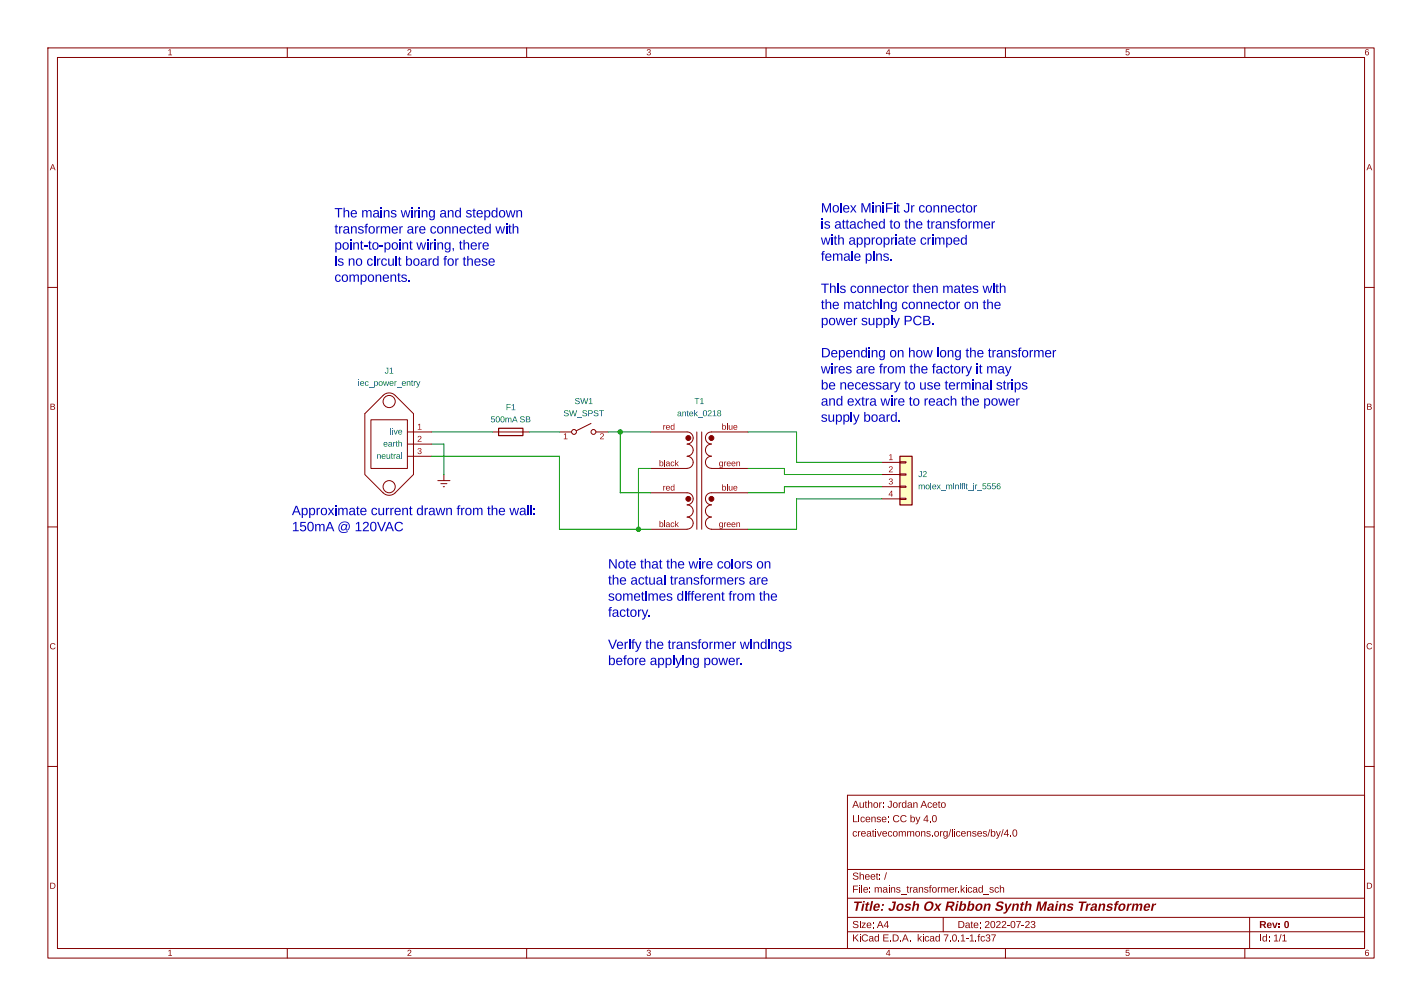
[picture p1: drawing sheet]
<svg xmlns="http://www.w3.org/2000/svg" width="297mm" height="210mm" viewBox="0 0 297 210" stroke-linecap="round" stroke-linejoin="round" font-family="sans-serif">
<defs><g id="words">
<g font-size="2.8" fill="#0000c2">
<text x="69.8" y="45.7">The mains wiring and stepdown</text>
<text x="171.4" y="44.7">Molex MiniFit Jr connector</text>
<text x="69.8" y="49.1">transformer are connected with</text>
<text x="69.8" y="52.4">point-to-point wiring, there</text>
<text x="171.4" y="48.1">is attached to the transformer</text>
<text x="171.4" y="51.4">with appropriate crimped</text>
<text x="69.8" y="55.8">is no circuit board for these</text>
<text x="69.8" y="59.2">components.</text>
<text x="171.4" y="54.8">female pins.</text>
<text x="171.4" y="61.5">This connector then mates with</text>
<text x="171.4" y="64.9">the matching connector on the</text>
<text x="171.4" y="68.2">power supply PCB.</text>
<text x="171.4" y="74.9">Depending on how long the transformer</text>
<text x="171.4" y="78.3">wires are from the factory it may</text>
<text x="171.4" y="81.7">be necessary to use terminal strips</text>
<text x="171.4" y="85">and extra wire to reach the power</text>
<text x="171.4" y="88.4">supply board.</text>
<text x="61" y="107.9">Approximate current drawn from the wall:</text>
<text x="61" y="111.2">150mA @ 120VAC</text>
<text x="127" y="119">Note that the wire colors on</text>
<text x="127" y="122.4">the actual transformers are</text>
<text x="127" y="125.7">sometimes different from the</text>
<text x="127" y="129.1">factory.</text>
<text x="127" y="135.8">Verify the transformer windings</text>
<text x="127" y="139.2">before applying power.</text>
</g>
<text font-size="2.8" fill="#840000" x="178" y="191">Title: Josh Ox Ribbon Synth Mains Transformer</text>
<g font-size="2.1" fill="#840000">
<text x="178" y="172.3">License: CC by 4.0</text>
<text x="178" y="169.3">Author: Jordan Aceto</text>
<text x="178" y="175.3">creativecommons.org/licenses/by/4.0</text>
<text x="178" y="184.3">Sheet: /</text>
<text x="178" y="187">File: mains_transformer.kicad_sch</text>
<text x="178" y="197.2">KiCad E.D.A. kicad 7.0.1-1.fc37</text>
<text x="178" y="194.4">Size: A4</text>
<text x="200" y="194.4">Date: 2022-07-23</text>
<text x="263" y="194.4">Rev: 0</text>
<text x="263" y="197.2">Id: 1/1</text>
</g>
<g font-size="1.8" fill="#840000">
<text x="35" y="12.1">1</text>
<text x="85" y="12.1">2</text>
<text x="135" y="12.1">3</text>
<text x="185" y="12.1">4</text>
<text x="235" y="12.1">5</text>
<text x="285" y="12.1">6</text>
<text x="10.4" y="36.1">A</text>
<text x="285.4" y="36.1">A</text>
<text x="10.4" y="86.1">B</text>
<text x="285.4" y="86.1">B</text>
<text x="10.3" y="136.1">C</text>
<text x="285.3" y="136.1">C</text>
<text x="10.3" y="186.1">D</text>
<text x="285.3" y="186.1">D</text>
<text x="35" y="200.1">1</text>
<text x="85" y="200.1">2</text>
<text x="135" y="200.1">3</text>
<text x="185" y="200.1">4</text>
<text x="235" y="200.1">5</text>
<text x="285" y="200.1">6</text>
</g>
<g font-size="1.8" fill="#006464">
<text x="74.8" y="81.1">iec_power_entry</text>
<text x="80.3" y="78.5">J1</text>
<text x="102.5" y="88.7">500mA SB</text>
<text x="105.6" y="86.1">F1</text>
<text x="117.7" y="87.4">SW_SPST</text>
<text x="120" y="84.9">SW1</text>
<text x="141.4" y="87.4">antek_0218</text>
<text x="145" y="84.9">T1</text>
<text x="80" y="93.8">earth</text>
<text x="81.4" y="91.2">live</text>
<text x="78.6" y="96.3">neutral</text>
<text x="191.8" y="100.1">J2</text>
<text x="191.8" y="102.7">molex_minifit_jr_5556</text>
</g>
<g font-size="1.8" fill="#a90000">
<text x="87.1" y="89.9">1</text>
<text x="138.4" y="89.9">red</text>
<text x="150.7" y="89.9">blue</text>
<text x="87.1" y="92.5">2</text>
<text x="87.1" y="95">3</text>
<text x="137.6" y="97.5">black</text>
<text x="150.1" y="97.5">green</text>
<text x="185.6" y="96.3">1</text>
<text x="185.6" y="98.8">2</text>
<text x="185.6" y="101.3">3</text>
<text x="138.4" y="102.6">red</text>
<text x="150.7" y="102.6">blue</text>
<text x="185.6" y="103.9">4</text>
<text x="137.6" y="110.2">black</text>
<text x="150.1" y="110.2">green</text>
</g>
</g></defs>
<g fill="none" stroke="#840000" stroke-width=".21">
<path d="M10 10h277v190h-277zM12 12h273v186h-273zM60 10v2M110 10v2M160 10v2M210 10v2M260 10v2M10 60h2M285 60h2M77.5 87.6h7.6v10.2h-7.6zM80 82.6a1.8 1.8 0 0 1 2.5 0l3.9 3.8v12.7l-3.9 3.8a1.8 1.8 0 0 1-2.5 0l-3.8-3.8v-12.7zM85.1 90.2h5.1"/>
<path d="M85.1 92.7h5.1M85.1 95.3h5.1M92.7 99.1v1.2M102.9 90.2h7.6M116.8 90.2h2.6M123.4 88.4l-3 1.5M135.9 90.2h7.6a1.26 1.26 0 0 1 1.3 1.2 1.26 1.26 0 0 1-1.3 1.3M135.9 97.8h7.6M143.5 92.7a1.27 1.27 0 0 1 1.3 1.3 1.27 1.27 0 0 1-1.3 1.3 1.26 1.26 0 0 1 1.3 1.2 1.26 1.26 0 0 1-1.3 1.3M145.5 90.2v20.3M146.6 90.2v20.3M148.6 92.7a1.27 1.27 0 0 0-1.3 1.3 1.27 1.27 0 0 0 1.3 1.3 1.26 1.26 0 0 0-1.3 1.2 1.26 1.26 0 0 0 1.3 1.3"/>
<path d="M148.6 97.8h7.6M156.2 90.2h-7.6a1.26 1.26 0 0 0-1.3 1.2 1.26 1.26 0 0 0 1.3 1.3M10 110h2M91.4 100.3h2.6M92.1 101h1.2M92.6 101.6h.2M135.9 102.9h7.6a1.26 1.26 0 0 1 1.3 1.2 1.26 1.26 0 0 1-1.3 1.3M143.5 105.4a1.27 1.27 0 0 1 1.3 1.3 1.27 1.27 0 0 1-1.3 1.3 1.26 1.26 0 0 1 1.3 1.2 1.26 1.26 0 0 1-1.3 1.3h-7.6M148.6 105.4a1.27 1.27 0 0 0-1.3 1.3 1.27 1.27 0 0 0 1.3 1.3 1.26 1.26 0 0 0-1.3 1.2 1.26 1.26 0 0 0 1.3 1.3h7.6M156.2 102.9h-7.6a1.26 1.26 0 0 0-1.3 1.2 1.26 1.26 0 0 0 1.3 1.3M285 110h2M10 160h2"/>
<path d="M285 160h2M177 166h108v32h-108zM60 198v2M110 198v2M160 198v2M177 194.5h108M177 191.5h108M177 187.5h108M177 181.5h108M197 191.5v3M210 198v2M260 198v2"/>
<path d="M261 191.5v6.5"/>
<circle cx="81.3" cy="83.8" r="1.27"/>
<circle cx="119.9" cy="90.2" r=".51"/>
<circle cx="124" cy="90.2" r=".51"/>
<circle cx="81.3" cy="101.6" r="1.27"/>
</g>
<g fill="#840000" stroke="#840000" stroke-width=".21">
<circle cx="143.8" cy="104.1" r=".51"/>
<circle cx="143.8" cy="91.4" r=".51"/>
<circle cx="148.6" cy="104.1" r=".51"/>
<circle cx="148.6" cy="91.4" r=".51"/>
</g>
<path d="M104.1 89.4h5.1v1.5h-5.1z" fill="none" stroke="#840000" stroke-width=".25"/>
<path d="M117.8 90.7l.4-.2v1.1h.3v.1h-.7v-.1h.3v-1l-.3 .2z" fill="#a90000"/>
<path d="M124.5 90.2h2.5" fill="none" stroke="#840000" stroke-width=".21"/>
<path d="M125.4 90.6l.4-.2 .3 .2v.4l-.6 .6h.6v.1h-.8l.7-.9-.2-.2-.5 .2z" fill="#a90000"/>
<path d="M188 95.3h2.5v10.1h-2.5z" fill="#ffffc2" stroke="#ffffc2" stroke-width=".21"/>
<path d="M184.1 96.5h3.9M184.1 99.1h3.9M188 98.9h1.2v.3h-1.2zM188 96.4h1.2v.2h-1.2zM184.1 101.6h3.9M184.1 104.1h3.9M188 104h1.2v.3h-1.2zM188 101.5h1.2v.2h-1.2z" fill="none" stroke="#840000" stroke-width=".21"/>
<path d="M188 95.3h2.5v10.1h-2.5z" fill="none" stroke="#840000" stroke-width=".25"/>
<path d="M90.2 90.2h12.7M90.2 92.7h2.5v6.4M90.2 95.3h26.6v15.2h19.1M110.5 90.2h6.3M127 90.2h8.9M129.5 90.2v12.7h6.4M135.9 97.8h-2.6v12.7M156.2 90.2h10.2v6.3h17.7M156.2 97.8h7.6v1.3h20.3M184.1 104.1h-17.7v6.4h-10.2M184.1 101.6h-20.3v1.3h-7.6" fill="none" stroke="#009600" stroke-width=".21"/>
<g fill="#009600" stroke="#009600" stroke-width=".21">
<circle cx="133.3" cy="110.5" r=".46"/>
<circle cx="129.5" cy="90.2" r=".46"/>
</g>
<use href="#words"/>
</svg>
